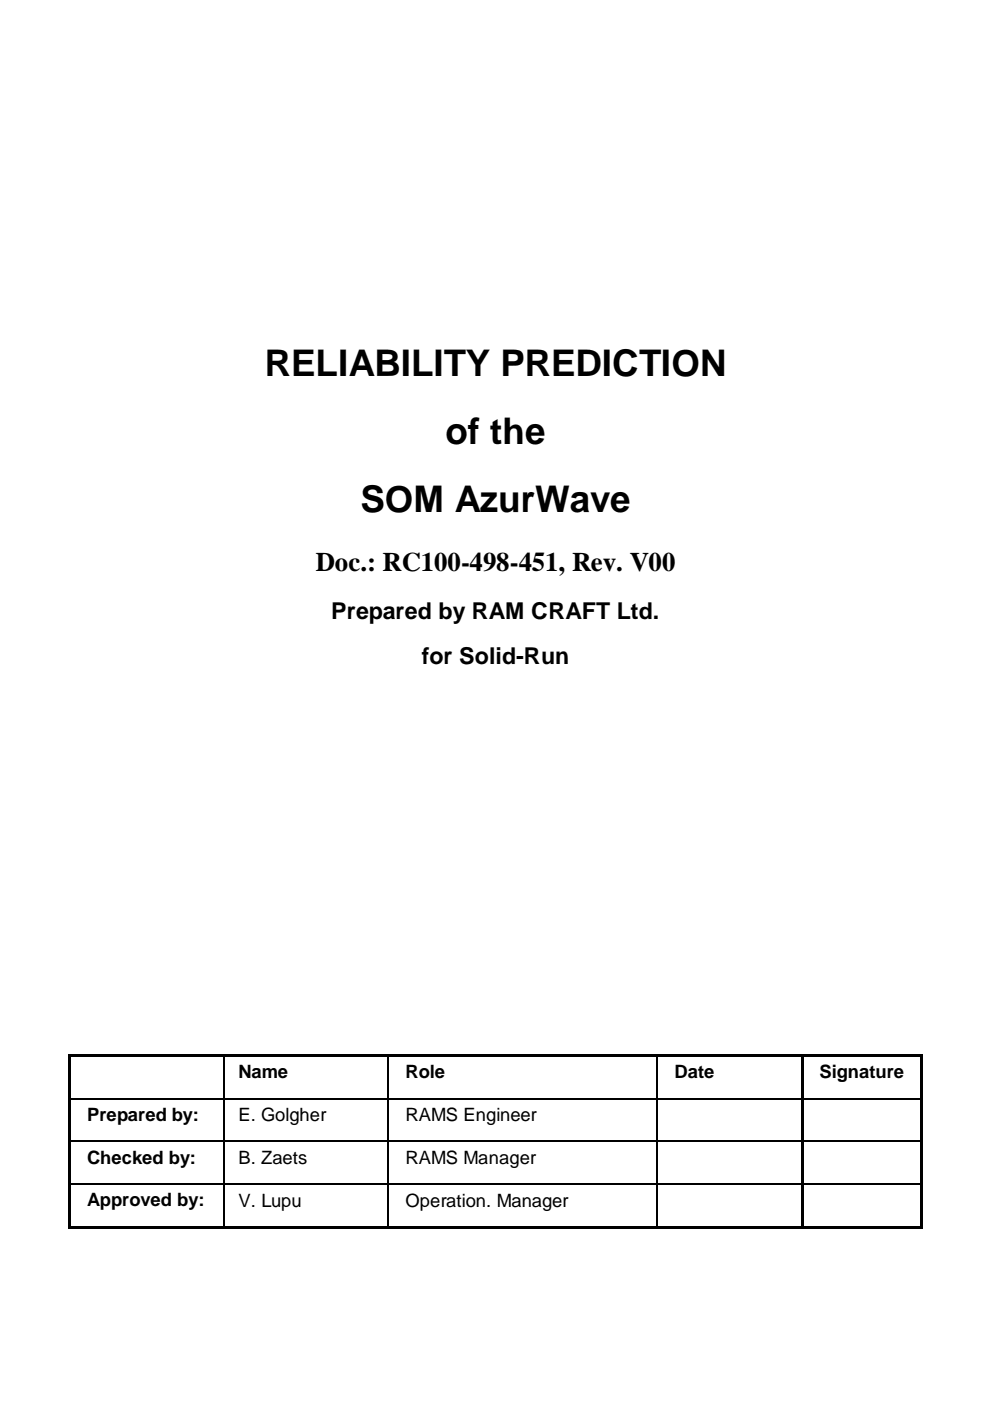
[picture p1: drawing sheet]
<svg xmlns="http://www.w3.org/2000/svg" width="210mm" height="297mm" viewBox="0 0 210 297" stroke-linecap="round" stroke-linejoin="round" font-family="sans-serif">
<defs><g id="words">
<g font-size="7.8">
<text x="56.2" y="79.6">RELIABILITY PREDICTION</text>
<text x="94.4" y="94">of the</text>
<text x="76.4" y="108.5">SOM AzurWave</text>
</g>
<text font-size="5.7" x="66.9" y="121.1">Doc.: RC100-498-451, Rev. V00</text>
<g font-size="4.9">
<text x="70.2" y="131.1">Prepared by RAM CRAFT Ltd.</text>
<text x="89.4" y="140.7">for Solid-Run</text>
</g>
<g font-size="3.9">
<text x="50.6" y="228.5">Name</text>
<text x="86" y="228.5">Role</text>
<text x="143" y="228.5">Date</text>
<text x="173.7" y="228.5">Signature</text>
<text x="18.5" y="237.6">Prepared by:</text>
<text x="50.6" y="237.6">E. Golgher</text>
<text x="86" y="237.6">RAMS Engineer</text>
<text x="18.5" y="246.6">Checked by:</text>
<text x="50.6" y="246.7">B. Zaets</text>
<text x="86" y="246.7">RAMS Manager</text>
<text x="18.5" y="255.7">Approved by:</text>
<text x="50.6" y="255.8">V. Lupu</text>
<text x="86" y="255.8">Operation. Manager</text>
</g>
</g></defs>
<g fill="#000">
<path d="M14.6 223.4h.5v.5h-.5z" fill-rule="evenodd"/>
<path d="M14.6 223.4h.5v.5h-.5z" fill-rule="evenodd"/>
<path d="M14.6 223.9h.5v8.8h-.5z" fill-rule="evenodd"/>
<path d="M14.6 232.7h.5v.3h-.5z" fill-rule="evenodd"/>
<path d="M15.1 223.4h32.2v.5h-32.2z" fill-rule="evenodd"/>
<path d="M47.3 223.4h.5v.5h-.5z" fill-rule="evenodd"/>
<path d="M47.3 232.7h.2v.3h-.2z" fill-rule="evenodd"/>
<path d="M47.8 223.4h34.3v.5h-34.3z" fill-rule="evenodd"/>
<path d="M82.1 223.4h.5v.5h-.5z" fill-rule="evenodd"/>
<path d="M82.1 232.7h.2v.3h-.2z" fill-rule="evenodd"/>
<path d="M82.6 223.4h56.6v.5h-56.6z" fill-rule="evenodd"/>
<path d="M139.2 223.4h.5v.5h-.5z" fill-rule="evenodd"/>
<path d="M139.2 232.7h.2v.3h-.2z" fill-rule="evenodd"/>
<path d="M139.7 223.4h30.1v.5h-30.1z" fill-rule="evenodd"/>
<path d="M169.8 223.4h.5v.5h-.5z" fill-rule="evenodd"/>
<path d="M169.8 223.9h.5v8.8h-.5z" fill-rule="evenodd"/>
<path d="M169.8 232.7h.5v.3h-.5z" fill-rule="evenodd"/>
<path d="M170.3 223.4h24.8v.5h-24.8z" fill-rule="evenodd"/>
<path d="M195.1 223.4h.5v.5h-.5z" fill-rule="evenodd"/>
<path d="M195.1 223.4h.5v.5h-.5z" fill-rule="evenodd"/>
<path d="M195.1 223.9h.5v8.8h-.5z" fill-rule="evenodd"/>
<path d="M195.1 232.7h.5v.3h-.5z" fill-rule="evenodd"/>
<path d="M14.6 233h.5v8.8h-.5z" fill-rule="evenodd"/>
<path d="M14.6 241.8h.5v.2h-.5z" fill-rule="evenodd"/>
<path d="M14.6 242h.5v8.9h-.5z" fill-rule="evenodd"/>
<path d="M14.6 250.9h.5v.2h-.5z" fill-rule="evenodd"/>
<path d="M47.3 241.8h.2v.2h-.2z" fill-rule="evenodd"/>
<path d="M47.3 250.9h.2v.2h-.2z" fill-rule="evenodd"/>
<path d="M82.1 241.8h.2v.2h-.2z" fill-rule="evenodd"/>
<path d="M82.1 250.9h.2v.2h-.2z" fill-rule="evenodd"/>
<path d="M139.2 241.8h.2v.2h-.2z" fill-rule="evenodd"/>
<path d="M139.2 250.9h.2v.2h-.2z" fill-rule="evenodd"/>
<path d="M169.8 233h.5v8.8h-.5z" fill-rule="evenodd"/>
<path d="M169.8 241.8h.5v.2h-.5z" fill-rule="evenodd"/>
<path d="M169.8 242h.5v8.9h-.5z" fill-rule="evenodd"/>
<path d="M169.8 250.9h.5v.2h-.5z" fill-rule="evenodd"/>
<path d="M195.1 233h.5v8.8h-.5z" fill-rule="evenodd"/>
<path d="M195.1 241.8h.5v.2h-.5z" fill-rule="evenodd"/>
<path d="M195.1 242h.5v8.9h-.5z" fill-rule="evenodd"/>
<path d="M195.1 250.9h.5v.2h-.5z" fill-rule="evenodd"/>
<path d="M14.6 251.1h.5v8.9h-.5z" fill-rule="evenodd"/>
<path d="M14.6 260h.5v.5h-.5z" fill-rule="evenodd"/>
<path d="M14.6 260h.5v.5h-.5z" fill-rule="evenodd"/>
<path d="M15.1 260h32.2v.5h-32.2z" fill-rule="evenodd"/>
<path d="M47.3 260h.5v.5h-.5z" fill-rule="evenodd"/>
<path d="M47.8 260h34.3v.5h-34.3z" fill-rule="evenodd"/>
<path d="M82.1 260h.5v.5h-.5z" fill-rule="evenodd"/>
<path d="M82.6 260h56.6v.5h-56.6z" fill-rule="evenodd"/>
<path d="M139.2 260h.5v.5h-.5z" fill-rule="evenodd"/>
<path d="M139.7 260h30.1v.5h-30.1z" fill-rule="evenodd"/>
<path d="M169.8 251.1h.5v8.9h-.5z" fill-rule="evenodd"/>
<path d="M169.8 260h.5v.5h-.5z" fill-rule="evenodd"/>
<path d="M170.3 260h24.8v.5h-24.8z" fill-rule="evenodd"/>
<path d="M195.1 251.1h.5v8.9h-.5z" fill-rule="evenodd"/>
<path d="M195.1 260h.5v.5h-.5z" fill-rule="evenodd"/>
<path d="M195.1 260h.5v.5h-.5z" fill-rule="evenodd"/>
</g>
<g fill="none" stroke="#000" stroke-width=".25">
<path d="M15.1 232.9h32.2M47.4 223.9v8.8M47.4 233v8.8M47.5 232.9h34.6M82.2 223.9v8.8M82.2 233v8.8M82.3 232.9h56.9M139.3 223.9v8.8M139.3 233v8.8M139.4 232.9h30.4M170.3 232.9h24.8M15.1 241.9h32.2"/>
<path d="M15.1 251h32.2M47.4 242v8.9M47.4 251.1v8.9M47.5 241.9h34.6M47.5 251h34.6M82.2 242v8.9M82.2 251.1v8.9M82.3 241.9h56.9M82.3 251h56.9M139.3 242v8.9M139.3 251.1v8.9M139.4 241.9h30.4"/>
<path d="M139.4 251h30.4M170.3 241.9h24.8M170.3 251h24.8"/>
</g>
<use href="#words"/>
</svg>
